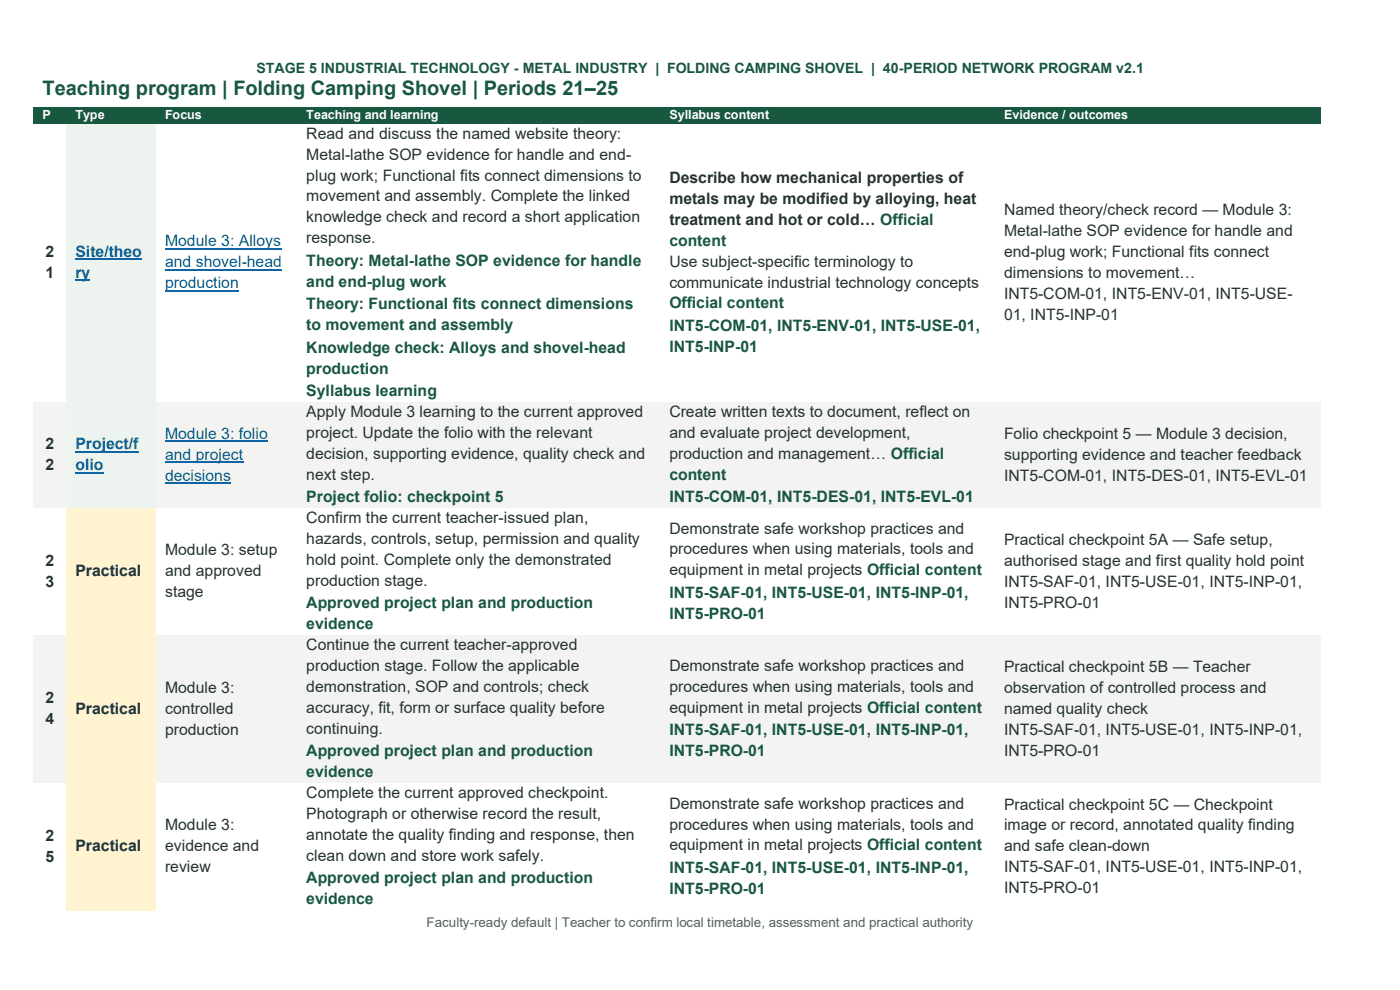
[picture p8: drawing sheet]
<svg xmlns="http://www.w3.org/2000/svg" width="297mm" height="210mm" viewBox="0 0 297 210" stroke-linecap="round" stroke-linejoin="round" font-family="sans-serif">
<defs><g id="words">
<text font-size="4.2" fill="#17583f" x="9" y="20.1">Teaching program | Folding Camping Shovel | Periods 21–25</text>
<g font-size="3.3" fill="#25342d">
<text x="65" y="29.4">Read and discuss the named website theory:</text>
<text x="65" y="33.9">Metal-lathe SOP evidence for handle and end-</text>
<text x="65" y="38.3">plug work; Functional fits connect dimensions to</text>
<text x="142" y="38.8">Describe how mechanical properties of</text>
<text x="65" y="42.7">movement and assembly. Complete the linked</text>
<text x="65" y="47.2">knowledge check and record a short application</text>
<text x="142" y="43.3">metals may be modified by alloying, heat</text>
<text x="142" y="47.7">treatment and hot or cold… Official</text>
<text x="213" y="45.6">Named theory/check record — Module 3:</text>
<text x="65" y="51.6">response.</text>
<text x="213" y="50.1">Metal-lathe SOP evidence for handle and</text>
<text x="9.7" y="54.5">2</text>
<text x="9.7" y="58.9">1</text>
<text x="142" y="56.6">Use subject-specific terminology to</text>
<text x="213" y="54.5">end-plug work; Functional fits connect</text>
<text x="213" y="58.9">dimensions to movement…</text>
<text x="142" y="61">communicate industrial technology concepts</text>
<text x="213" y="63.4">INT5-COM-01, INT5-ENV-01, INT5-USE-</text>
<text x="213" y="67.8">01, INT5-INP-01</text>
<text x="65" y="88.5">Apply Module 3 learning to the current approved</text>
<text x="142" y="88.5">Create written texts to document, reflect on</text>
<text x="9.7" y="95.3">2</text>
<text x="65" y="92.9">project. Update the folio with the relevant</text>
<text x="142" y="92.9">and evaluate project development,</text>
<text x="213" y="93.1">Folio checkpoint 5 — Module 3 decision,</text>
<text x="9.7" y="99.8">2</text>
<text x="65" y="97.3">decision, supporting evidence, quality check and</text>
<text x="65" y="101.8">next step.</text>
<text x="142" y="97.3">production and management… Official</text>
<text x="213" y="97.5">supporting evidence and teacher feedback</text>
<text x="213" y="102">INT5-COM-01, INT5-DES-01, INT5-EVL-01</text>
<text x="65" y="111">Confirm the current teacher-issued plan,</text>
<text x="142" y="113.2">Demonstrate safe workshop practices and</text>
<text x="35" y="117.8">Module 3: setup</text>
<text x="65" y="115.4">hazards, controls, setup, permission and quality</text>
<text x="65" y="119.9">hold point. Complete only the demonstrated</text>
<text x="142" y="117.6">procedures when using materials, tools and</text>
<text x="213" y="115.6">Practical checkpoint 5A — Safe setup,</text>
<text x="9.7" y="120">2</text>
<text x="9.7" y="124.5">3</text>
<text x="16" y="122.2">Practical</text>
<text x="35" y="122.2">and approved</text>
<text x="65" y="124.3">production stage.</text>
<text x="142" y="122.1">equipment in metal projects Official content</text>
<text x="213" y="120">authorised stage and first quality hold point</text>
<text x="213" y="124.5">INT5-SAF-01, INT5-USE-01, INT5-INP-01,</text>
<text x="35" y="126.7">stage</text>
<text x="213" y="128.9">INT5-PRO-01</text>
<text x="65" y="137.9">Continue the current teacher-approved</text>
<text x="65" y="142.4">production stage. Follow the applicable</text>
<text x="142" y="142.4">Demonstrate safe workshop practices and</text>
<text x="213" y="142.6">Practical checkpoint 5B — Teacher</text>
<text x="9.7" y="149.2">2</text>
<text x="35" y="147">Module 3:</text>
<text x="65" y="146.8">demonstration, SOP and controls; check</text>
<text x="142" y="146.8">procedures when using materials, tools and</text>
<text x="213" y="147">observation of controlled process and</text>
<text x="9.7" y="153.6">4</text>
<text x="16" y="151.4">Practical</text>
<text x="35" y="151.4">controlled</text>
<text x="35" y="155.9">production</text>
<text x="65" y="151.2">accuracy, fit, form or surface quality before</text>
<text x="65" y="155.7">continuing.</text>
<text x="142" y="151.2">equipment in metal projects Official content</text>
<text x="213" y="151.4">named quality check</text>
<text x="213" y="155.9">INT5-SAF-01, INT5-USE-01, INT5-INP-01,</text>
<text x="213" y="160.3">INT5-PRO-01</text>
<text x="65" y="169.3">Complete the current approved checkpoint.</text>
<text x="65" y="173.8">Photograph or otherwise record the result,</text>
<text x="142" y="171.5">Demonstrate safe workshop practices and</text>
<text x="213" y="171.7">Practical checkpoint 5C — Checkpoint</text>
<text x="9.7" y="178.4">2</text>
<text x="35" y="176.1">Module 3:</text>
<text x="65" y="178.2">annotate the quality finding and response, then</text>
<text x="142" y="176">procedures when using materials, tools and</text>
<text x="213" y="176.1">image or record, annotated quality finding</text>
<text x="9.7" y="182.8">5</text>
<text x="16" y="180.6">Practical</text>
<text x="35" y="180.6">evidence and</text>
<text x="35" y="185">review</text>
<text x="65" y="182.6">clean down and store work safely.</text>
<text x="142" y="180.4">equipment in metal projects Official content</text>
<text x="213" y="180.6">and safe clean-down</text>
<text x="213" y="185">INT5-SAF-01, INT5-USE-01, INT5-INP-01,</text>
<text x="213" y="189.4">INT5-PRO-01</text>
</g>
<g font-size="3.3" fill="#0563c1">
<text x="35" y="52.3">Module 3: Alloys</text>
<text x="16" y="54.5">Site/theo</text>
<text x="16" y="58.9">ry</text>
<text x="35" y="56.7">and shovel-head</text>
<text x="35" y="61.2">production</text>
<text x="16" y="95.3">Project/f</text>
<text x="35" y="93.1">Module 3: folio</text>
<text x="16" y="99.8">olio</text>
<text x="35" y="97.5">and project</text>
<text x="35" y="102">decisions</text>
</g>
<g font-size="3.3" fill="#17583f">
<text x="142" y="52.1">content</text>
<text x="65" y="56.4">Theory: Metal-lathe SOP evidence for handle</text>
<text x="65" y="60.8">and end-plug work</text>
<text x="65" y="65.6">Theory: Functional fits connect dimensions</text>
<text x="142" y="65.4">Official content</text>
<text x="65" y="70">to movement and assembly</text>
<text x="142" y="70.2">INT5-COM-01, INT5-ENV-01, INT5-USE-01,</text>
<text x="65" y="74.8">Knowledge check: Alloys and shovel-head</text>
<text x="142" y="74.7">INT5-INP-01</text>
<text x="65" y="79.3">production</text>
<text x="65" y="84">Syllabus learning</text>
<text x="142" y="101.8">content</text>
<text x="65" y="106.5">Project folio: checkpoint 5</text>
<text x="142" y="106.5">INT5-COM-01, INT5-DES-01, INT5-EVL-01</text>
<text x="65" y="129.1">Approved project plan and production</text>
<text x="142" y="126.9">INT5-SAF-01, INT5-USE-01, INT5-INP-01,</text>
<text x="142" y="131.3">INT5-PRO-01</text>
<text x="65" y="133.5">evidence</text>
<text x="65" y="160.4">Approved project plan and production</text>
<text x="142" y="156">INT5-SAF-01, INT5-USE-01, INT5-INP-01,</text>
<text x="142" y="160.5">INT5-PRO-01</text>
<text x="65" y="164.9">evidence</text>
<text x="142" y="185.2">INT5-SAF-01, INT5-USE-01, INT5-INP-01,</text>
<text x="65" y="187.4">Approved project plan and production</text>
<text x="65" y="191.8">evidence</text>
<text x="142" y="189.6">INT5-PRO-01</text>
</g>
<text font-size="3" fill="#17583f" x="54.4" y="15.5">STAGE 5 INDUSTRIAL TECHNOLOGY - METAL INDUSTRY | FOLDING CAMPING SHOVEL | 40-PERIOD NETWORK PROGRAM v2.1</text>
<text font-size="2.8" fill="#51645b" x="90.5" y="196.8">Faculty-ready default | Teacher to confirm local timetable, assessment and practical authority</text>
<g font-size="2.7" fill="#fff">
<text x="9" y="25.3">P</text>
<text x="16" y="25.3">Type</text>
<text x="35" y="25.3">Focus</text>
<text x="65" y="25.3">Teaching and learning</text>
<text x="142" y="25.3">Syllabus content</text>
<text x="213" y="25.3">Evidence / outcomes</text>
</g>
</g></defs>
<g fill="#17583f">
<path d="M7.1 22.8h7v3.5h-7z" fill-rule="evenodd"/>
<path d="M9 22.8h3.2v3.5h-3.2z" fill-rule="evenodd"/>
<path d="M14.1 22.8h19v3.5h-19z" fill-rule="evenodd"/>
<path d="M16 22.8h15.2v3.5h-15.2z" fill-rule="evenodd"/>
<path d="M33.1 22.8h30v3.5h-30z" fill-rule="evenodd"/>
<path d="M35 22.8h26.2v3.5h-26.2z" fill-rule="evenodd"/>
<path d="M63.1 22.8h77v3.5h-77z" fill-rule="evenodd"/>
<path d="M65 22.8h73.2v3.5h-73.2z" fill-rule="evenodd"/>
<path d="M140.1 22.8h71v3.5h-71z" fill-rule="evenodd"/>
<path d="M142 22.8h67.2v3.5h-67.2z" fill-rule="evenodd"/>
<path d="M211.1 22.8h69v3.5h-69z" fill-rule="evenodd"/>
<path d="M213 22.8h65.2v3.5h-65.2z" fill-rule="evenodd"/>
</g>
<g fill="#fff">
<path d="M7.1 26.3h7v59.1h-7z" fill-rule="evenodd"/>
<path d="M9 51.4h3.2v4.4h-3.2z" fill-rule="evenodd"/>
<path d="M9 55.8h3.2v4.4h-3.2z" fill-rule="evenodd"/>
</g>
<g fill="#edf4ef">
<path d="M14.1 26.3h19v59.1h-19z" fill-rule="evenodd"/>
<path d="M16 51.4h15.2v4.4h-15.2z" fill-rule="evenodd"/>
</g>
<path d="M16 55h14.1" fill="none" stroke="#0563c1" stroke-width=".34"/>
<path d="M16 55.8h15.2v4.4h-15.2z" fill-rule="evenodd" fill="#edf4ef"/>
<path d="M16 59.4h3.2" fill="none" stroke="#0563c1" stroke-width=".34"/>
<g fill="#fff">
<path d="M33.1 26.3h30v59.1h-30z" fill-rule="evenodd"/>
<path d="M35 49.2h26.2v4.4h-26.2z" fill-rule="evenodd"/>
</g>
<path d="M35 52.8h24.7" fill="none" stroke="#0563c1" stroke-width=".25"/>
<path d="M35 53.6h26.2v4.4h-26.2z" fill-rule="evenodd" fill="#fff"/>
<path d="M35 57.2h24.8" fill="none" stroke="#0563c1" stroke-width=".25"/>
<path d="M35 58h26.2v4.5h-26.2z" fill-rule="evenodd" fill="#fff"/>
<path d="M35 61.6h15.7" fill="none" stroke="#0563c1" stroke-width=".25"/>
<g fill="#fff">
<path d="M63.1 26.3h77v59.1h-77z" fill-rule="evenodd"/>
<path d="M65 26.3h73.2v4.4h-73.2z" fill-rule="evenodd"/>
<path d="M65 30.7h73.2v4.5h-73.2z" fill-rule="evenodd"/>
<path d="M65 35.2h73.2v4.4h-73.2z" fill-rule="evenodd"/>
<path d="M65 39.6h73.2v4.4h-73.2z" fill-rule="evenodd"/>
<path d="M65 44h73.2v4.5h-73.2z" fill-rule="evenodd"/>
<path d="M65 48.5h73.2v4.4h-73.2z" fill-rule="evenodd"/>
<path d="M65 52.9h73.2v4.8h-73.2z" fill-rule="evenodd"/>
<path d="M65 57.7h73.2v4.4h-73.2z" fill-rule="evenodd"/>
<path d="M65 62.1h73.2v4.8h-73.2z" fill-rule="evenodd"/>
<path d="M65 66.9h73.2v4.4h-73.2z" fill-rule="evenodd"/>
<path d="M65 71.3h73.2v4.8h-73.2z" fill-rule="evenodd"/>
<path d="M65 76.1h73.2v4.5h-73.2z" fill-rule="evenodd"/>
<path d="M65 80.6h73.2v4.8h-73.2z" fill-rule="evenodd"/>
<path d="M140.1 26.3h71v59.1h-71z" fill-rule="evenodd"/>
<path d="M142 35.7h67.2v4.4h-67.2z" fill-rule="evenodd"/>
<path d="M142 40.1h67.2v4.5h-67.2z" fill-rule="evenodd"/>
<path d="M142 44.6h67.2v4.4h-67.2z" fill-rule="evenodd"/>
<path d="M142 49h67.2v4.4h-67.2z" fill-rule="evenodd"/>
<path d="M142 53.4h67.2v4.5h-67.2z" fill-rule="evenodd"/>
<path d="M142 57.9h67.2v4.4h-67.2z" fill-rule="evenodd"/>
<path d="M142 62.3h67.2v4.4h-67.2z" fill-rule="evenodd"/>
<path d="M142 66.7h67.2v4.8h-67.2z" fill-rule="evenodd"/>
<path d="M142 71.5h67.2v4.5h-67.2z" fill-rule="evenodd"/>
<path d="M211.1 26.3h69v59.1h-69z" fill-rule="evenodd"/>
<path d="M213 42.5h65.2v4.5h-65.2z" fill-rule="evenodd"/>
<path d="M213 47h65.2v4.4h-65.2z" fill-rule="evenodd"/>
<path d="M213 51.4h65.2v4.4h-65.2z" fill-rule="evenodd"/>
<path d="M213 55.8h65.2v4.4h-65.2z" fill-rule="evenodd"/>
<path d="M213 60.2h65.2v4.5h-65.2z" fill-rule="evenodd"/>
<path d="M213 64.7h65.2v4.4h-65.2z" fill-rule="evenodd"/>
</g>
<g fill="#f3f4f2">
<path d="M7.1 85.4h7v22.4h-7z" fill-rule="evenodd"/>
<path d="M9 92.2h3.2v4.4h-3.2z" fill-rule="evenodd"/>
<path d="M9 96.6h3.2v4.4h-3.2z" fill-rule="evenodd"/>
</g>
<g fill="#edf4ef">
<path d="M14.1 85.4h19v22.4h-19z" fill-rule="evenodd"/>
<path d="M16 92.2h15.2v4.4h-15.2z" fill-rule="evenodd"/>
</g>
<path d="M16 95.8h13.4" fill="none" stroke="#0563c1" stroke-width=".34"/>
<path d="M16 96.6h15.2v4.4h-15.2z" fill-rule="evenodd" fill="#edf4ef"/>
<path d="M16 100.3h6" fill="none" stroke="#0563c1" stroke-width=".34"/>
<g fill="#f3f4f2">
<path d="M33.1 85.4h30v22.4h-30z" fill-rule="evenodd"/>
<path d="M35 89.9h26.2v4.5h-26.2z" fill-rule="evenodd"/>
</g>
<path d="M35 93.5h21.9" fill="none" stroke="#0563c1" stroke-width=".25"/>
<path d="M35 94.4h26.2v4.4h-26.2z" fill-rule="evenodd" fill="#f3f4f2"/>
<path d="M35 98h16.6" fill="none" stroke="#0563c1" stroke-width=".25"/>
<path d="M35 98.8h26.2v4.5h-26.2z" fill-rule="evenodd" fill="#f3f4f2"/>
<path d="M35 102.4h14" fill="none" stroke="#0563c1" stroke-width=".25"/>
<g fill="#f3f4f2">
<path d="M63.1 85.4h77v22.4h-77z" fill-rule="evenodd"/>
<path d="M65 85.4h73.2v4.4h-73.2z" fill-rule="evenodd"/>
<path d="M65 89.8h73.2v4.4h-73.2z" fill-rule="evenodd"/>
<path d="M65 94.2h73.2v4.5h-73.2z" fill-rule="evenodd"/>
<path d="M65 98.7h73.2v4.4h-73.2z" fill-rule="evenodd"/>
<path d="M65 103.1h73.2v4.7h-73.2z" fill-rule="evenodd"/>
<path d="M140.1 85.4h71v22.4h-71z" fill-rule="evenodd"/>
<path d="M142 85.4h67.2v4.4h-67.2z" fill-rule="evenodd"/>
<path d="M142 89.8h67.2v4.4h-67.2z" fill-rule="evenodd"/>
<path d="M142 94.2h67.2v4.5h-67.2z" fill-rule="evenodd"/>
<path d="M142 98.7h67.2v4.4h-67.2z" fill-rule="evenodd"/>
<path d="M142 103.1h67.2v4.7h-67.2z" fill-rule="evenodd"/>
<path d="M211.1 85.4h69v22.4h-69z" fill-rule="evenodd"/>
<path d="M213 89.9h65.2v4.5h-65.2z" fill-rule="evenodd"/>
<path d="M213 94.4h65.2v4.4h-65.2z" fill-rule="evenodd"/>
<path d="M213 98.8h65.2v4.5h-65.2z" fill-rule="evenodd"/>
</g>
<g fill="#fff">
<path d="M7.1 107.8h7v27h-7z" fill-rule="evenodd"/>
<path d="M9 116.9h3.2v4.5h-3.2z" fill-rule="evenodd"/>
<path d="M9 121.4h3.2v4.4h-3.2z" fill-rule="evenodd"/>
</g>
<g fill="#fff4cf">
<path d="M14.1 107.8h19v27h-19z" fill-rule="evenodd"/>
<path d="M16 119.1h15.2v4.5h-15.2z" fill-rule="evenodd"/>
</g>
<g fill="#fff">
<path d="M33.1 107.8h30v27h-30z" fill-rule="evenodd"/>
<path d="M35 114.7h26.2v4.4h-26.2z" fill-rule="evenodd"/>
<path d="M35 119.1h26.2v4.5h-26.2z" fill-rule="evenodd"/>
<path d="M35 123.6h26.2v4.4h-26.2z" fill-rule="evenodd"/>
<path d="M63.1 107.8h77v27h-77z" fill-rule="evenodd"/>
<path d="M65 107.8h73.2v4.5h-73.2z" fill-rule="evenodd"/>
<path d="M65 112.3h73.2v4.4h-73.2z" fill-rule="evenodd"/>
<path d="M65 116.7h73.2v4.4h-73.2z" fill-rule="evenodd"/>
<path d="M65 121.1h73.2v4.5h-73.2z" fill-rule="evenodd"/>
<path d="M65 125.6h73.2v4.8h-73.2z" fill-rule="evenodd"/>
<path d="M65 130.4h73.2v4.4h-73.2z" fill-rule="evenodd"/>
<path d="M140.1 107.8h71v27h-71z" fill-rule="evenodd"/>
<path d="M142 110.1h67.2v4.4h-67.2z" fill-rule="evenodd"/>
<path d="M142 114.5h67.2v4.4h-67.2z" fill-rule="evenodd"/>
<path d="M142 118.9h67.2v4.5h-67.2z" fill-rule="evenodd"/>
<path d="M142 123.4h67.2v4.8h-67.2z" fill-rule="evenodd"/>
<path d="M142 128.2h67.2v4.4h-67.2z" fill-rule="evenodd"/>
<path d="M211.1 107.8h69v27h-69z" fill-rule="evenodd"/>
<path d="M213 112.5h65.2v4.4h-65.2z" fill-rule="evenodd"/>
<path d="M213 116.9h65.2v4.5h-65.2z" fill-rule="evenodd"/>
<path d="M213 121.4h65.2v4.4h-65.2z" fill-rule="evenodd"/>
<path d="M213 125.8h65.2v4.4h-65.2z" fill-rule="evenodd"/>
</g>
<g fill="#f3f4f2">
<path d="M7.1 134.8h7v31.4h-7z" fill-rule="evenodd"/>
<path d="M9 146.1h3.2v4.4h-3.2z" fill-rule="evenodd"/>
<path d="M9 150.5h3.2v4.4h-3.2z" fill-rule="evenodd"/>
</g>
<g fill="#fff4cf">
<path d="M14.1 134.8h19v31.4h-19z" fill-rule="evenodd"/>
<path d="M16 148.3h15.2v4.4h-15.2z" fill-rule="evenodd"/>
</g>
<g fill="#f3f4f2">
<path d="M33.1 134.8h30v31.4h-30z" fill-rule="evenodd"/>
<path d="M35 143.8h26.2v4.5h-26.2z" fill-rule="evenodd"/>
<path d="M35 148.3h26.2v4.4h-26.2z" fill-rule="evenodd"/>
<path d="M35 152.7h26.2v4.5h-26.2z" fill-rule="evenodd"/>
<path d="M63.1 134.8h77v31.4h-77z" fill-rule="evenodd"/>
<path d="M65 134.8h73.2v4.5h-73.2z" fill-rule="evenodd"/>
<path d="M65 139.3h73.2v4.4h-73.2z" fill-rule="evenodd"/>
<path d="M65 143.7h73.2v4.4h-73.2z" fill-rule="evenodd"/>
<path d="M65 148.1h73.2v4.5h-73.2z" fill-rule="evenodd"/>
<path d="M65 152.6h73.2v4.4h-73.2z" fill-rule="evenodd"/>
<path d="M65 157h73.2v4.7h-73.2z" fill-rule="evenodd"/>
<path d="M65 161.7h73.2v4.5h-73.2z" fill-rule="evenodd"/>
<path d="M140.1 134.8h71v31.4h-71z" fill-rule="evenodd"/>
<path d="M142 139.3h67.2v4.4h-67.2z" fill-rule="evenodd"/>
<path d="M142 143.7h67.2v4.4h-67.2z" fill-rule="evenodd"/>
<path d="M142 148.1h67.2v4.5h-67.2z" fill-rule="evenodd"/>
<path d="M142 152.6h67.2v4.7h-67.2z" fill-rule="evenodd"/>
<path d="M142 157.3h67.2v4.4h-67.2z" fill-rule="evenodd"/>
<path d="M211.1 134.8h69v31.4h-69z" fill-rule="evenodd"/>
<path d="M213 139.4h65.2v4.4h-65.2z" fill-rule="evenodd"/>
<path d="M213 143.8h65.2v4.5h-65.2z" fill-rule="evenodd"/>
<path d="M213 148.3h65.2v4.4h-65.2z" fill-rule="evenodd"/>
<path d="M213 152.7h65.2v4.5h-65.2z" fill-rule="evenodd"/>
<path d="M213 157.2h65.2v4.4h-65.2z" fill-rule="evenodd"/>
</g>
<g fill="#fff">
<path d="M7.1 166.2h7v27h-7z" fill-rule="evenodd"/>
<path d="M9 175.3h3.2v4.4h-3.2z" fill-rule="evenodd"/>
<path d="M9 179.7h3.2v4.4h-3.2z" fill-rule="evenodd"/>
</g>
<g fill="#fff4cf">
<path d="M14.1 166.2h19v27h-19z" fill-rule="evenodd"/>
<path d="M16 177.5h15.2v4.4h-15.2z" fill-rule="evenodd"/>
</g>
<g fill="#fff">
<path d="M33.1 166.2h30v27h-30z" fill-rule="evenodd"/>
<path d="M35 173h26.2v4.5h-26.2z" fill-rule="evenodd"/>
<path d="M35 177.5h26.2v4.4h-26.2z" fill-rule="evenodd"/>
<path d="M35 181.9h26.2v4.4h-26.2z" fill-rule="evenodd"/>
<path d="M63.1 166.2h77v27h-77z" fill-rule="evenodd"/>
<path d="M65 166.2h73.2v4.4h-73.2z" fill-rule="evenodd"/>
<path d="M65 170.6h73.2v4.4h-73.2z" fill-rule="evenodd"/>
<path d="M65 175h73.2v4.5h-73.2z" fill-rule="evenodd"/>
<path d="M65 179.5h73.2v4.4h-73.2z" fill-rule="evenodd"/>
<path d="M65 183.9h73.2v4.8h-73.2z" fill-rule="evenodd"/>
<path d="M65 188.7h73.2v4.5h-73.2z" fill-rule="evenodd"/>
<path d="M140.1 166.2h71v27h-71z" fill-rule="evenodd"/>
<path d="M142 168.4h67.2v4.4h-67.2z" fill-rule="evenodd"/>
<path d="M142 172.8h67.2v4.5h-67.2z" fill-rule="evenodd"/>
<path d="M142 177.3h67.2v4.4h-67.2z" fill-rule="evenodd"/>
<path d="M142 181.7h67.2v4.8h-67.2z" fill-rule="evenodd"/>
<path d="M142 186.5h67.2v4.4h-67.2z" fill-rule="evenodd"/>
<path d="M211.1 166.2h69v27h-69z" fill-rule="evenodd"/>
<path d="M213 168.6h65.2v4.4h-65.2z" fill-rule="evenodd"/>
<path d="M213 173h65.2v4.5h-65.2z" fill-rule="evenodd"/>
<path d="M213 177.5h65.2v4.4h-65.2z" fill-rule="evenodd"/>
<path d="M213 181.9h65.2v4.4h-65.2z" fill-rule="evenodd"/>
<path d="M213 186.3h65.2v4.4h-65.2z" fill-rule="evenodd"/>
</g>
<use href="#words"/>
</svg>
